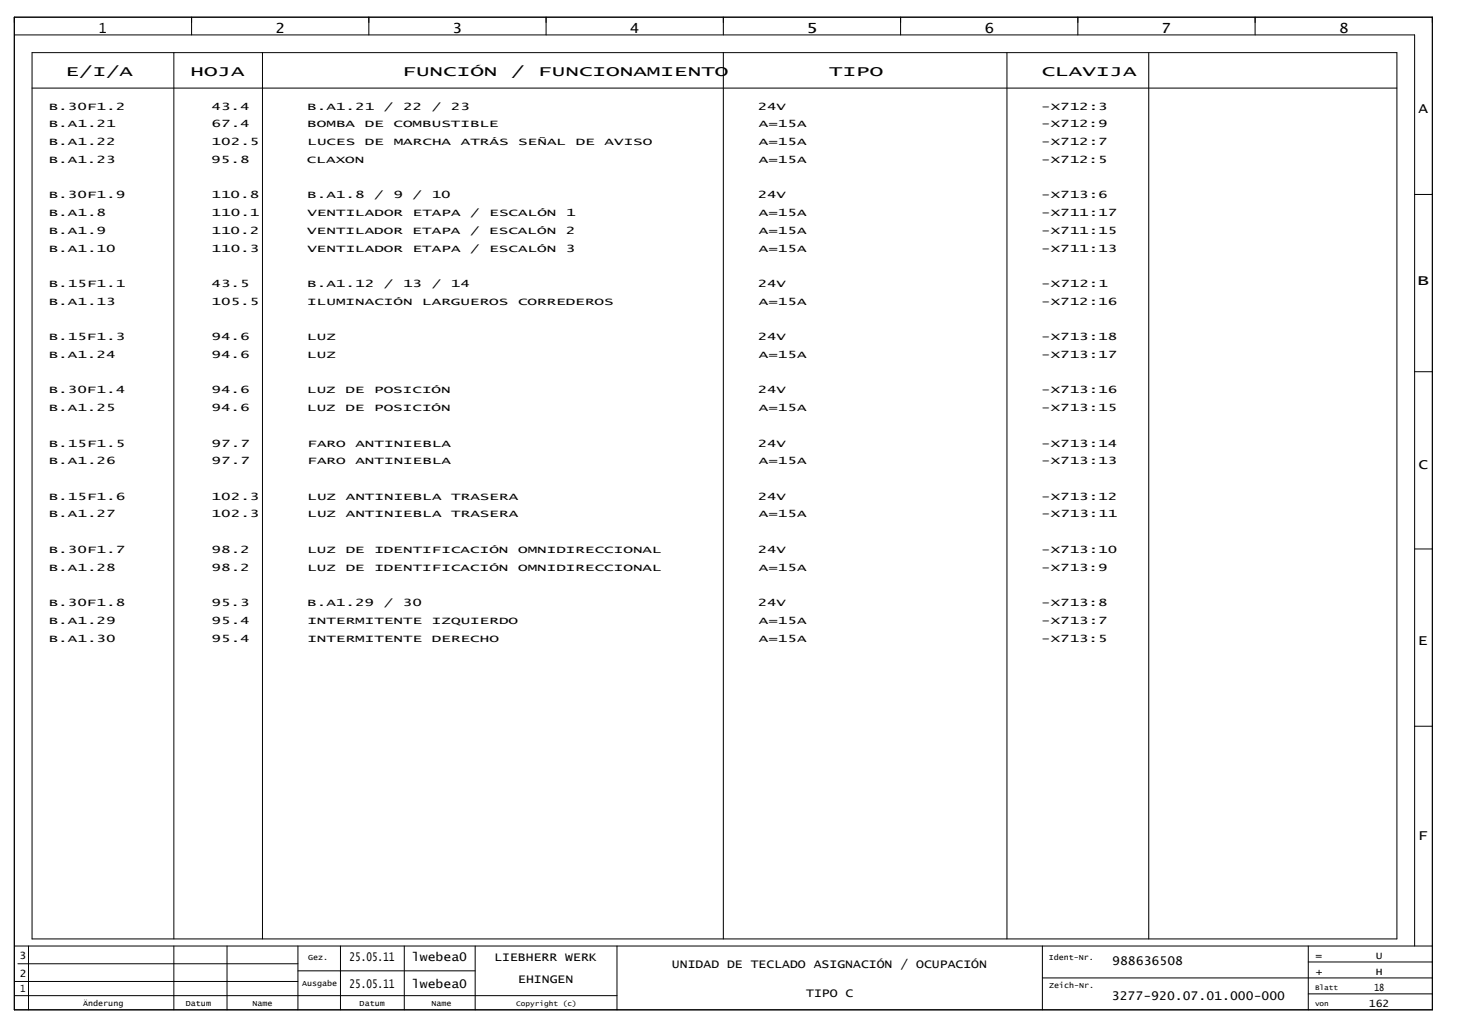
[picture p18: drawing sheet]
<svg xmlns="http://www.w3.org/2000/svg" width="408mm" height="284mm" viewBox="0 0 408 284" stroke-linecap="round" stroke-linejoin="round" font-family="sans-serif">
<defs><g id="words">
<g font-size="3.9">
<text x="27.6" y="9.3">1</text>
<text x="77" y="9.3">2</text>
<text x="126.4" y="9.3">3</text>
<text x="175.9" y="9.3">4</text>
<text x="225.1" y="9.3">5</text>
<text x="274.9" y="9.3">6</text>
<text x="324.4" y="9.3">7</text>
<text x="373.9" y="9.3">8</text>
<text x="18.3" y="21.2">E/I/A</text>
<text x="53.2" y="21.2">HOJA</text>
<text x="112.4" y="21.2">FUNCIÓN</text>
<text x="142.7" y="21.2">/</text>
<text x="150.3" y="21.2">FUNCIONAMIENTO</text>
<text x="231.6" y="21.2">TIPO</text>
<text x="290.9" y="21.2">CLAVIJA</text>
<text x="396.2" y="31.6">A</text>
<text x="395.8" y="79.6">B</text>
<text x="396.2" y="131.1">C</text>
<text x="396" y="180.1">E</text>
<text x="396" y="234.5">F</text>
</g>
<g font-size="3.4">
<text x="97.6" y="268.5">25.05.11</text>
<text x="115.1" y="268.5">lwebea0</text>
<text x="138" y="268.5">LIEBHERR WERK</text>
<text x="310.6" y="269.5">988636508</text>
<text x="97.6" y="275.9">25.05.11</text>
<text x="115.1" y="275.9">lwebea0</text>
<text x="144.7" y="274.4">EHINGEN</text>
<text x="187.7" y="270.4">UNIDAD DE TECLADO ASIGNACIÓN / OCUPACIÓN</text>
<text x="225.2" y="278.4">TIPO C</text>
<text x="310.5" y="279.4">3277-920.07.01.000-000</text>
</g>
<g font-size="2.8">
<text x="13.6" y="30.6">B.30F1.2</text>
<text x="13.6" y="35.6">B.A1.21</text>
<text x="59.1" y="30.6">43.4</text>
<text x="59.1" y="35.6">67.4</text>
<text x="85.8" y="30.6">B.A1.21</text>
<text x="85.8" y="35.6">BOMBA</text>
<text x="101.9" y="35.6">DE</text>
<text x="107.2" y="30.6">/</text>
<text x="109.9" y="35.6">COMBUSTIBLE</text>
<text x="112.5" y="30.6">22</text>
<text x="120.6" y="30.6">/</text>
<text x="125.9" y="30.6">23</text>
<text x="211.6" y="30.6">24V</text>
<text x="211.9" y="35.6">A=15A</text>
<text x="290.8" y="30.6">-X712:3</text>
<text x="290.8" y="35.6">-X712:9</text>
<text x="13.6" y="40.5">B.A1.22</text>
<text x="59.1" y="40.5">102.5</text>
<text x="85.9" y="40.5">LUCES</text>
<text x="101.9" y="40.5">DE</text>
<text x="109.9" y="40.5">MARCHA</text>
<text x="128.7" y="40.5">ATRÁS</text>
<text x="144.7" y="40.5">SEÑAL</text>
<text x="160.8" y="40.5">DE</text>
<text x="168.8" y="40.5">AVISO</text>
<text x="211.9" y="40.5">A=15A</text>
<text x="290.8" y="40.5">-X712:7</text>
<text x="13.6" y="45.5">B.A1.23</text>
<text x="59" y="45.5">95.8</text>
<text x="85.7" y="45.5">CLAXON</text>
<text x="211.9" y="45.5">A=15A</text>
<text x="290.8" y="45.5">-X712:5</text>
<text x="13.6" y="55.4">B.30F1.9</text>
<text x="59.1" y="55.4">110.8</text>
<text x="85.8" y="55.4">B.A1.8</text>
<text x="104.5" y="55.4">/</text>
<text x="109.9" y="55.4">9</text>
<text x="115.2" y="55.4">/</text>
<text x="120.6" y="55.4">10</text>
<text x="211.6" y="55.4">24V</text>
<text x="290.8" y="55.4">-X713:6</text>
<text x="13.6" y="60.3">B.A1.8</text>
<text x="13.6" y="65.3">B.A1.9</text>
<text x="59.1" y="65.3">110.2</text>
<text x="59.1" y="60.3">110.1</text>
<text x="85.8" y="65.3">VENTILADOR</text>
<text x="85.9" y="60.3">VENTILADOR</text>
<text x="115.2" y="65.3">ETAPA</text>
<text x="115.3" y="60.3">ETAPA</text>
<text x="131.3" y="65.3">/</text>
<text x="131.3" y="60.3">/</text>
<text x="136.6" y="65.3">ESCALÓN</text>
<text x="136.7" y="60.3">ESCALÓN</text>
<text x="158" y="65.3">2</text>
<text x="158.1" y="60.3">1</text>
<text x="211.9" y="60.3">A=15A</text>
<text x="211.9" y="65.3">A=15A</text>
<text x="290.8" y="60.3">-X711:17</text>
<text x="290.8" y="65.3">-X711:15</text>
<text x="13.6" y="70.2">B.A1.10</text>
<text x="59.1" y="70.2">110.3</text>
<text x="85.8" y="70.2">VENTILADOR</text>
<text x="115.3" y="70.2">ETAPA</text>
<text x="131.3" y="70.2">/</text>
<text x="136.7" y="70.2">ESCALÓN</text>
<text x="158.1" y="70.2">3</text>
<text x="211.9" y="70.2">A=15A</text>
<text x="290.8" y="70.2">-X711:13</text>
<text x="13.6" y="80.1">B.15F1.1</text>
<text x="59.1" y="80.1">43.5</text>
<text x="85.8" y="80.1">B.A1.12</text>
<text x="107.2" y="80.1">/</text>
<text x="112.5" y="80.1">13</text>
<text x="120.6" y="80.1">/</text>
<text x="125.9" y="80.1">14</text>
<text x="211.6" y="80.1">24V</text>
<text x="290.8" y="80.1">-X712:1</text>
<text x="13.6" y="85.1">B.A1.13</text>
<text x="59.1" y="85.1">105.5</text>
<text x="85.8" y="85.1">ILUMINACIÓN</text>
<text x="117.9" y="85.1">LARGUEROS</text>
<text x="144.7" y="85.1">CORREDEROS</text>
<text x="211.9" y="85.1">A=15A</text>
<text x="290.8" y="85.1">-X712:16</text>
<text x="13.6" y="95">B.15F1.3</text>
<text x="59.1" y="95">94.6</text>
<text x="85.8" y="95">LUZ</text>
<text x="211.6" y="95">24V</text>
<text x="290.8" y="95">-X713:18</text>
<text x="13.6" y="99.9">B.A1.24</text>
<text x="59.1" y="99.9">94.6</text>
<text x="85.8" y="99.9">LUZ</text>
<text x="211.9" y="99.9">A=15A</text>
<text x="290.8" y="99.9">-X713:17</text>
<text x="13.6" y="109.8">B.30F1.4</text>
<text x="59" y="109.8">94.6</text>
<text x="85.8" y="109.8">LUZ</text>
<text x="96.5" y="109.8">DE</text>
<text x="104.5" y="109.8">POSICIÓN</text>
<text x="211.6" y="109.8">24V</text>
<text x="290.8" y="109.8">-X713:16</text>
<text x="13.6" y="114.8">B.A1.25</text>
<text x="59" y="114.8">94.6</text>
<text x="85.8" y="114.8">LUZ</text>
<text x="96.5" y="114.8">DE</text>
<text x="104.5" y="114.8">POSICIÓN</text>
<text x="211.9" y="114.8">A=15A</text>
<text x="290.8" y="114.8">-X713:15</text>
<text x="13.6" y="124.7">B.15F1.5</text>
<text x="59.1" y="124.7">97.7</text>
<text x="85.9" y="124.7">FARO</text>
<text x="99.2" y="124.7">ANTINIEBLA</text>
<text x="211.6" y="124.7">24V</text>
<text x="290.8" y="124.7">-X713:14</text>
<text x="13.6" y="129.6">B.A1.26</text>
<text x="59.1" y="129.6">97.7</text>
<text x="85.9" y="129.6">FARO</text>
<text x="99.2" y="129.6">ANTINIEBLA</text>
<text x="211.9" y="129.6">A=15A</text>
<text x="290.8" y="129.6">-X713:13</text>
<text x="13.6" y="139.5">B.15F1.6</text>
<text x="59.1" y="139.5">102.3</text>
<text x="85.9" y="139.5">LUZ</text>
<text x="96.6" y="139.5">ANTINIEBLA</text>
<text x="126" y="139.5">TRASERA</text>
<text x="211.6" y="139.5">24V</text>
<text x="290.8" y="139.5">-X713:12</text>
<text x="13.6" y="144.5">B.A1.27</text>
<text x="59.1" y="144.5">102.3</text>
<text x="85.9" y="144.5">LUZ</text>
<text x="96.6" y="144.5">ANTINIEBLA</text>
<text x="126" y="144.5">TRASERA</text>
<text x="211.9" y="144.5">A=15A</text>
<text x="290.8" y="144.5">-X713:11</text>
<text x="13.6" y="154.4">B.30F1.7</text>
<text x="59.1" y="154.4">98.2</text>
<text x="85.8" y="154.4">LUZ</text>
<text x="96.5" y="154.4">DE</text>
<text x="104.6" y="154.4">IDENTIFICACIÓN</text>
<text x="144.7" y="154.4">OMNIDIRECCIONAL</text>
<text x="211.6" y="154.4">24V</text>
<text x="290.8" y="154.4">-X713:10</text>
<text x="13.6" y="159.3">B.A1.28</text>
<text x="59.1" y="159.3">98.2</text>
<text x="85.8" y="159.3">LUZ</text>
<text x="96.5" y="159.3">DE</text>
<text x="104.6" y="159.3">IDENTIFICACIÓN</text>
<text x="144.7" y="159.3">OMNIDIRECCIONAL</text>
<text x="211.9" y="159.3">A=15A</text>
<text x="290.8" y="159.3">-X713:9</text>
<text x="13.6" y="169.2">B.30F1.8</text>
<text x="59.1" y="169.2">95.3</text>
<text x="85.8" y="169.2">B.A1.29</text>
<text x="107.2" y="169.2">/</text>
<text x="112.5" y="169.2">30</text>
<text x="211.6" y="169.2">24V</text>
<text x="290.8" y="169.2">-X713:8</text>
<text x="13.6" y="174.2">B.A1.29</text>
<text x="13.6" y="179.1">B.A1.30</text>
<text x="59.1" y="174.2">95.4</text>
<text x="59.1" y="179.1">95.4</text>
<text x="85.8" y="174.2">INTERMITENTE</text>
<text x="85.8" y="179.1">INTERMITENTE</text>
<text x="120.6" y="174.2">IZQUIERDO</text>
<text x="120.6" y="179.1">DERECHO</text>
<text x="211.9" y="174.2">A=15A</text>
<text x="211.9" y="179.1">A=15A</text>
<text x="290.8" y="174.2">-X713:7</text>
<text x="290.8" y="179.1">-X713:5</text>
<text x="5.4" y="267.8">3</text>
<text x="367.4" y="267.8">=</text>
<text x="384.3" y="267.8">U</text>
<text x="5.5" y="272.7">2</text>
<text x="367.4" y="272.2">+</text>
<text x="384.3" y="272.2">H</text>
<text x="5.6" y="277.2">1</text>
<text x="382.3" y="281.1">162</text>
<text x="383.7" y="276.7">18</text>
</g>
<g font-size="2.2">
<text x="86" y="268">Gez.</text>
<text x="292.9" y="268">Ident-Nr.</text>
<text x="84.3" y="275.5">Ausgabe</text>
<text x="293" y="275.9">Zeich-Nr.</text>
<text x="23.2" y="280.9">Änderung</text>
<text x="51.9" y="280.9">Datum</text>
<text x="70.5" y="280.9">Name</text>
<text x="100.4" y="280.9">Datum</text>
<text x="120.5" y="280.9">Name</text>
</g>
<g font-size="2">
<text x="144.2" y="280.8">Copyright (c)</text>
<text x="367.2" y="280.8">von</text>
<text x="367.2" y="276.4">Blatt</text>
</g>
</g></defs>
<g fill="none" stroke="#000" stroke-width=".28">
<path d="M4 4.8h396v277.2h-396zM4 9.7h391.1v254.5M9 14.7h381.1v247.5h-381.1zM48.5 14.7v247.5M53.5 4.8v4.9M73.3 14.7v247.5M103 4.8v4.9M152.5 4.8v4.9M202 4.8v4.9M202 14.7v247.5M251.5 4.8v4.9M281.2 14.7v247.5"/>
<path d="M301 4.8v4.9M320.8 14.7v247.5M350.5 4.8v4.9M9 24.6h381.1M395.1 54.3h4.9M395.1 103.8h4.9M395.1 153.3h4.9M395.1 202.8h4.9M4 278h168.3M4 274.1h79.2M4 264.2h396M5 269.1h78.2"/>
<path d="M8 264.2v17.8M48.5 264.2v17.8M63.4 264.2v17.8M83.2 264.2v17.8M83.2 271.1h49.5M95.1 264.2v17.8M112.9 264.2v17.8M132.7 264.2v17.8M172.3 264.2v17.8M291.1 264.2v17.8M291.1 273.1h108.9M365.4 264.2v17.8"/>
<path d="M365.4 277.5h34.6M365.4 268.6h34.6"/>
</g>
<use href="#words"/>
</svg>
